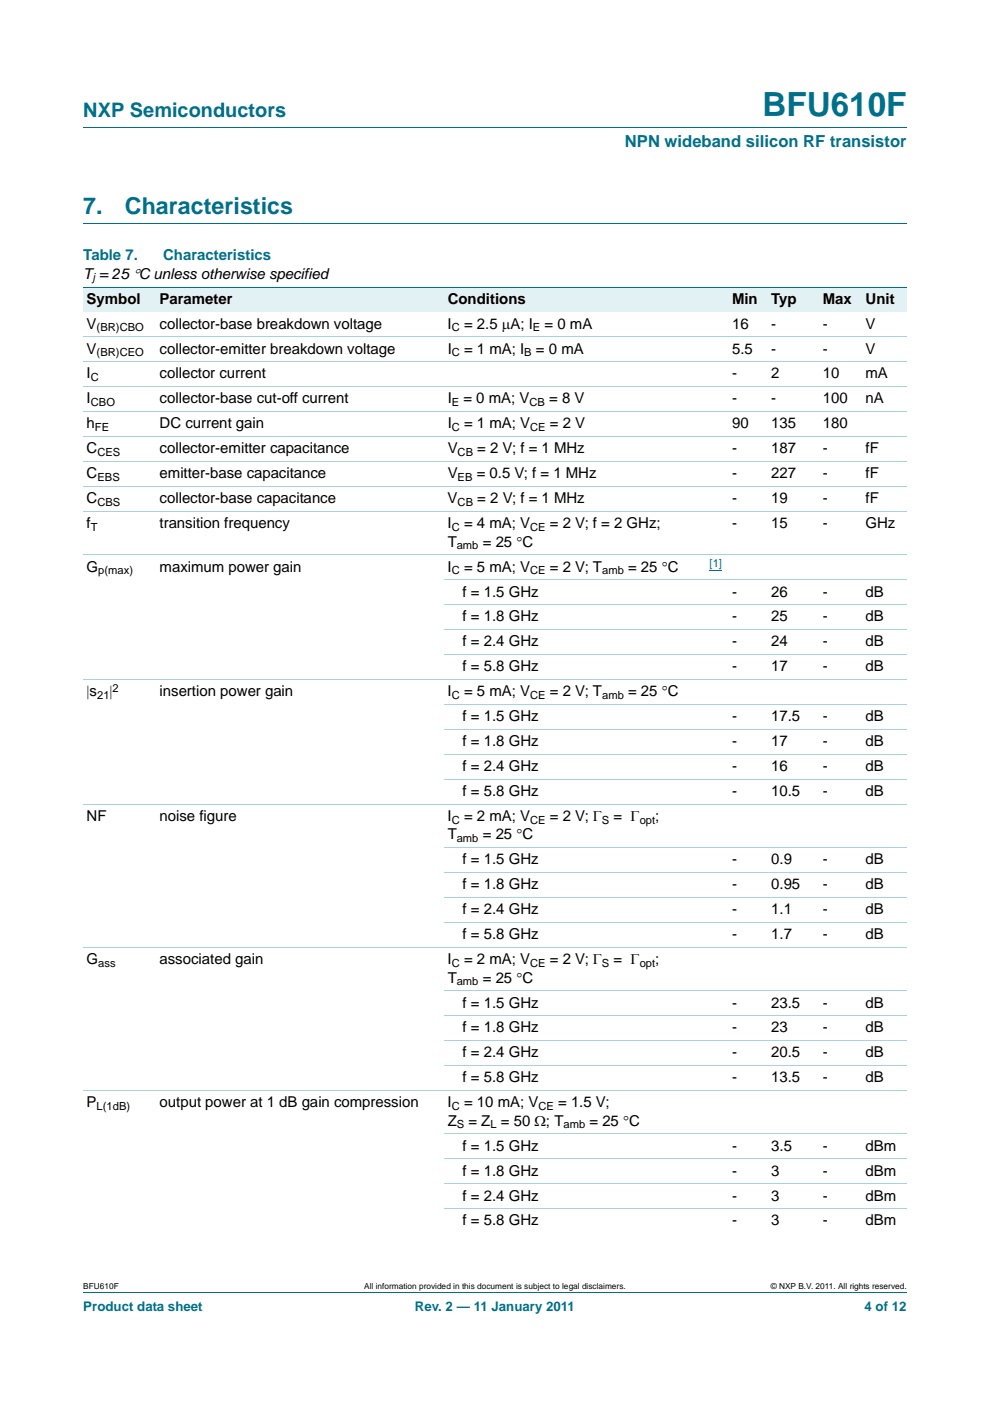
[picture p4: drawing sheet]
<svg xmlns="http://www.w3.org/2000/svg" width="210mm" height="297mm" viewBox="0 0 210 297" stroke-linecap="round" stroke-linejoin="round" font-family="sans-serif">
<defs><g id="words">
<text font-size="7" fill="#00708a" x="161.7" y="24.6">BFU610F</text>
<g font-size="4.9" fill="#00708a">
<text x="17.7" y="45.4">7.</text>
<text x="26.5" y="45.4">Characteristics</text>
</g>
<text font-size="4.2" fill="#00708a" x="17.7" y="24.9">NXP Semiconductors</text>
<text font-size="3.5" fill="#00708a" x="132.5" y="31.1">NPN wideband silicon RF transistor</text>
<g font-size="3.2" fill="#00708a">
<text x="17.7" y="55.2">Table 7.</text>
<text x="34.6" y="55.2">Characteristics</text>
</g>
<g font-size="3.2">
<text x="17.7" y="59.1">T = 25 °C unless otherwise specified</text>
<text x="18.4" y="64.4">Symbol</text>
<text x="33.8" y="64.4">Parameter</text>
<text x="95" y="64.4">Conditions</text>
<text x="155.3" y="64.4">Min</text>
<text x="163.6" y="64.4">Typ</text>
<text x="174.5" y="64.4">Max</text>
<text x="183.6" y="64.4">Unit</text>
<text x="18.4" y="69.7">V</text>
<text x="33.8" y="69.7">collector-base breakdown voltage</text>
<text x="94.9" y="69.7">I</text>
<text x="98.4" y="69.7">= 2.5 μA; I</text>
<text x="115.5" y="69.7">= 0 mA</text>
<text x="155.3" y="69.7">16</text>
<text x="163.6" y="69.7">-</text>
<text x="174.5" y="69.7">-</text>
<text x="183.6" y="69.7">V</text>
<text x="18.4" y="75">V</text>
<text x="33.8" y="75">collector-emitter breakdown voltage</text>
<text x="95" y="75">I</text>
<text x="98.4" y="75">= 1 mA; I</text>
<text x="113.7" y="75">= 0 mA</text>
<text x="155.3" y="75">5.5</text>
<text x="163.6" y="75">-</text>
<text x="174.5" y="75">-</text>
<text x="183.6" y="75">V</text>
<text x="18.4" y="80.2">I</text>
<text x="33.8" y="80.2">collector current</text>
<text x="155.3" y="80.2">-</text>
<text x="163.6" y="80.2">2</text>
<text x="174.5" y="80.2">10</text>
<text x="183.6" y="80.2">mA</text>
<text x="18.4" y="85.5">I</text>
<text x="33.8" y="85.5">collector-base cut-off current</text>
<text x="95" y="85.5">I</text>
<text x="98.3" y="85.5">= 0 mA; V</text>
<text x="116.5" y="85.5">= 8 V</text>
<text x="155.3" y="85.5">-</text>
<text x="163.6" y="85.5">-</text>
<text x="174.5" y="85.5">100</text>
<text x="183.6" y="85.5">nA</text>
<text x="18.4" y="90.8">h</text>
<text x="33.8" y="90.8">DC current gain</text>
<text x="95" y="90.8">I</text>
<text x="98.4" y="90.8">= 1 mA; V</text>
<text x="116.6" y="90.8">= 2 V</text>
<text x="155.3" y="90.8">90</text>
<text x="163.6" y="90.8">135</text>
<text x="174.5" y="90.8">180</text>
<text x="18.4" y="96.1">C</text>
<text x="18.4" y="101.4">C</text>
<text x="33.8" y="96.1">collector-emitter capacitance</text>
<text x="33.8" y="101.4">emitter-base capacitance</text>
<text x="95" y="101.4">V</text>
<text x="95" y="96.1">V</text>
<text x="101.1" y="101.4">= 0.5 V; f = 1 MHz</text>
<text x="101.2" y="96.1">= 2 V; f = 1 MHz</text>
<text x="155.3" y="101.4">-</text>
<text x="155.3" y="96.1">-</text>
<text x="163.6" y="101.4">227</text>
<text x="163.6" y="96.1">187</text>
<text x="174.5" y="96.1">-</text>
<text x="174.5" y="101.4">-</text>
<text x="183.6" y="96.1">fF</text>
<text x="183.6" y="101.4">fF</text>
<text x="18.4" y="106.7">C</text>
<text x="33.8" y="106.7">collector-base capacitance</text>
<text x="94.9" y="106.7">V</text>
<text x="101.2" y="106.7">= 2 V; f = 1 MHz</text>
<text x="155.3" y="106.7">-</text>
<text x="163.6" y="106.7">19</text>
<text x="174.5" y="106.7">-</text>
<text x="183.6" y="106.7">fF</text>
<text x="18.4" y="112">f</text>
<text x="33.8" y="112">transition frequency</text>
<text x="94.9" y="112">I</text>
<text x="98.4" y="112">= 4 mA; V</text>
<text x="116.6" y="112">= 2 V; f = 2 GHz;</text>
<text x="155.3" y="112">-</text>
<text x="163.6" y="112">15</text>
<text x="174.5" y="112">-</text>
<text x="183.6" y="112">GHz</text>
<text x="95" y="115.9">T</text>
<text x="102.4" y="115.9">= 25 °C</text>
<text x="18.4" y="121.2">G</text>
<text x="33.8" y="121.2">maximum power gain</text>
<text x="94.9" y="121.2">I</text>
<text x="98.4" y="121.2">= 5 mA; V</text>
<text x="116.6" y="121.2">= 2 V; T</text>
<text x="133.2" y="121.2">= 25 °C</text>
<text x="98.1" y="126.5">f = 1.5 GHz</text>
<text x="98.1" y="131.8">f = 1.8 GHz</text>
<text x="155.3" y="126.5">-</text>
<text x="155.3" y="131.8">-</text>
<text x="163.6" y="126.5">26</text>
<text x="163.6" y="131.8">25</text>
<text x="174.5" y="126.5">-</text>
<text x="174.5" y="131.8">-</text>
<text x="183.6" y="126.5">dB</text>
<text x="183.6" y="131.8">dB</text>
<text x="98.1" y="137.1">f = 2.4 GHz</text>
<text x="155.3" y="137.1">-</text>
<text x="163.6" y="137.1">24</text>
<text x="174.5" y="137.1">-</text>
<text x="183.6" y="137.1">dB</text>
<text x="98.1" y="142.3">f = 5.8 GHz</text>
<text x="155.3" y="142.3">-</text>
<text x="163.6" y="142.3">17</text>
<text x="174.5" y="142.3">-</text>
<text x="183.6" y="142.3">dB</text>
<text x="18.4" y="147.6">|s</text>
<text x="23.2" y="147.6">|</text>
<text x="33.8" y="147.6">insertion power gain</text>
<text x="94.9" y="147.6">I</text>
<text x="98.4" y="147.6">= 5 mA; V</text>
<text x="116.6" y="147.6">= 2 V; T</text>
<text x="133.2" y="147.6">= 25 °C</text>
<text x="98.1" y="152.9">f = 1.5 GHz</text>
<text x="155.3" y="152.9">-</text>
<text x="163.6" y="152.9">17.5</text>
<text x="174.5" y="152.9">-</text>
<text x="183.6" y="152.9">dB</text>
<text x="98.1" y="158.2">f = 1.8 GHz</text>
<text x="155.3" y="158.2">-</text>
<text x="163.6" y="158.2">17</text>
<text x="174.5" y="158.2">-</text>
<text x="183.6" y="158.2">dB</text>
<text x="98.1" y="163.5">f = 2.4 GHz</text>
<text x="155.3" y="163.5">-</text>
<text x="163.6" y="163.5">16</text>
<text x="174.5" y="163.5">-</text>
<text x="183.6" y="163.5">dB</text>
<text x="98.1" y="168.8">f = 5.8 GHz</text>
<text x="155.3" y="168.8">-</text>
<text x="163.6" y="168.8">10.5</text>
<text x="174.5" y="168.8">-</text>
<text x="183.6" y="168.8">dB</text>
<text x="18.4" y="174.1">NF</text>
<text x="33.8" y="174.1">noise figure</text>
<text x="94.9" y="174.1">I</text>
<text x="95" y="178">T</text>
<text x="98.4" y="174.1">= 2 mA; V</text>
<text x="102.4" y="178">= 25 °C</text>
<text x="116.6" y="174.1">= 2 V; Γ</text>
<text x="130.2" y="174.1">= Γ</text>
<text x="139" y="174.1">;</text>
<text x="98.1" y="183.3">f = 1.5 GHz</text>
<text x="155.3" y="183.3">-</text>
<text x="163.6" y="183.3">0.9</text>
<text x="174.5" y="183.3">-</text>
<text x="183.6" y="183.3">dB</text>
<text x="98.1" y="188.6">f = 1.8 GHz</text>
<text x="155.3" y="188.6">-</text>
<text x="163.6" y="188.6">0.95</text>
<text x="174.5" y="188.6">-</text>
<text x="183.6" y="188.6">dB</text>
<text x="98.1" y="193.8">f = 2.4 GHz</text>
<text x="155.3" y="193.8">-</text>
<text x="163.6" y="193.8">1.1</text>
<text x="174.5" y="193.8">-</text>
<text x="183.6" y="193.8">dB</text>
<text x="98.1" y="199.1">f = 5.8 GHz</text>
<text x="155.3" y="199.1">-</text>
<text x="163.6" y="199.1">1.7</text>
<text x="174.5" y="199.1">-</text>
<text x="183.6" y="199.1">dB</text>
<text x="18.4" y="204.4">G</text>
<text x="33.8" y="204.4">associated gain</text>
<text x="94.9" y="204.4">I</text>
<text x="95" y="208.3">T</text>
<text x="98.4" y="204.4">= 2 mA; V</text>
<text x="102.4" y="208.3">= 25 °C</text>
<text x="116.6" y="204.4">= 2 V; Γ</text>
<text x="130.2" y="204.4">= Γ</text>
<text x="139" y="204.4">;</text>
<text x="98.1" y="213.6">f = 1.5 GHz</text>
<text x="155.3" y="213.6">-</text>
<text x="163.6" y="213.6">23.5</text>
<text x="174.5" y="213.6">-</text>
<text x="183.6" y="213.6">dB</text>
<text x="98.1" y="218.9">f = 1.8 GHz</text>
<text x="155.3" y="218.9">-</text>
<text x="163.6" y="218.9">23</text>
<text x="174.5" y="218.9">-</text>
<text x="183.6" y="218.9">dB</text>
<text x="98.1" y="224.2">f = 2.4 GHz</text>
<text x="155.3" y="224.2">-</text>
<text x="163.6" y="224.2">20.5</text>
<text x="174.5" y="224.2">-</text>
<text x="183.6" y="224.2">dB</text>
<text x="98.1" y="229.5">f = 5.8 GHz</text>
<text x="155.3" y="229.5">-</text>
<text x="163.6" y="229.5">13.5</text>
<text x="174.5" y="229.5">-</text>
<text x="183.6" y="229.5">dB</text>
<text x="18.4" y="234.8">P</text>
<text x="33.8" y="234.8">output power at 1 dB gain compression</text>
<text x="94.9" y="234.8">I</text>
<text x="95" y="238.7">Z</text>
<text x="98.4" y="234.8">= 10 mA; V</text>
<text x="99.4" y="238.7">= Z = 50 Ω; T</text>
<text x="118.4" y="234.8">= 1.5 V;</text>
<text x="125" y="238.7">= 25 °C</text>
<text x="98.1" y="243.9">f = 1.5 GHz</text>
<text x="155.3" y="243.9">-</text>
<text x="163.6" y="243.9">3.5</text>
<text x="174.5" y="243.9">-</text>
<text x="183.6" y="243.9">dBm</text>
<text x="98.1" y="249.2">f = 1.8 GHz</text>
<text x="155.3" y="249.2">-</text>
<text x="163.6" y="249.2">3</text>
<text x="174.5" y="249.2">-</text>
<text x="183.6" y="249.2">dBm</text>
<text x="98.1" y="254.5">f = 2.4 GHz</text>
<text x="155.3" y="254.5">-</text>
<text x="163.6" y="254.5">3</text>
<text x="174.5" y="254.5">-</text>
<text x="183.6" y="254.5">dBm</text>
<text x="98.1" y="259.8">f = 5.8 GHz</text>
<text x="155.3" y="259.8">-</text>
<text x="163.6" y="259.8">3</text>
<text x="174.5" y="259.8">-</text>
<text x="183.6" y="259.8">dBm</text>
</g>
<g font-size="2.8" fill="#00708a">
<text x="17.7" y="277.9">Product data sheet</text>
<text x="88" y="277.9">Rev. 2 — 11 January 2011</text>
<text x="183.4" y="277.9">4 of 12</text>
</g>
<g font-size="2.4">
<text x="19.6" y="59.6">j</text>
<text x="20.5" y="70.2">(BR)CBO</text>
<text x="95.8" y="70.2">C</text>
<text x="113" y="70.2">E</text>
<text x="20.5" y="75.5">(BR)CEO</text>
<text x="95.8" y="75.5">C</text>
<text x="111.2" y="75.5">B</text>
<text x="19.3" y="80.8">C</text>
<text x="19.3" y="86.1">CBO</text>
<text x="95.8" y="86.1">E</text>
<text x="112.3" y="86.1">CB</text>
<text x="20.1" y="91.4">FE</text>
<text x="95.8" y="91.4">C</text>
<text x="112.4" y="91.4">CE</text>
<text x="20.7" y="96.7">CES</text>
<text x="20.7" y="102">EBS</text>
<text x="97.1" y="96.7">CB</text>
<text x="97.1" y="102">EB</text>
<text x="20.7" y="107.3">CBS</text>
<text x="97.1" y="107.3">CB</text>
<text x="19.3" y="112.6">T</text>
<text x="95.8" y="112.6">C</text>
<text x="112.4" y="112.6">CE</text>
<text x="96.9" y="116.5">amb</text>
<text x="20.8" y="121.8">p(max)</text>
<text x="95.8" y="121.8">C</text>
<text x="112.4" y="121.8">CE</text>
<text x="127.7" y="121.8">amb</text>
<text x="20.6" y="148.2">21</text>
<text x="23.9" y="146.7">2</text>
<text x="95.8" y="148.2">C</text>
<text x="112.4" y="148.2">CE</text>
<text x="127.7" y="148.2">amb</text>
<text x="95.8" y="174.7">C</text>
<text x="96.9" y="178.5">amb</text>
<text x="112.4" y="174.7">CE</text>
<text x="127.7" y="174.7">S</text>
<text x="135.7" y="174.7">opt</text>
<text x="20.8" y="205">ass</text>
<text x="95.8" y="205">C</text>
<text x="96.9" y="208.9">amb</text>
<text x="112.4" y="205">CE</text>
<text x="127.7" y="205">S</text>
<text x="135.7" y="205">opt</text>
<text x="20.5" y="235.4">L(1dB)</text>
<text x="95.8" y="235.4">C</text>
<text x="96.9" y="239.2">S</text>
<text x="104" y="239.2">L</text>
<text x="114.2" y="235.4">CE</text>
<text x="119.5" y="239.2">amb</text>
</g>
<text font-size="2.4" fill="#00f" x="150.5" y="120.2">[1]</text>
<g font-size="1.8">
<text x="17.7" y="273.3">BFU610F</text>
<text x="77.2" y="273.3">All information provided in this document is subject to legal disclaimers.</text>
<text x="163.5" y="273.3">© NXP B.V. 2011. All rights reserved.</text>
</g>
</g></defs>
<path d="M17.7 27h174.6M17.7 47.4h174.6M17.7 273.9h174.6" fill="none" stroke="#00708a" stroke-width=".21"/>
<g fill="#e2f1f4">
<path d="M17.7 60.9h15.4v5.2h-15.4z"/>
<path d="M33.1 60.9h61.1v5.2h-61.1z"/>
<path d="M94.2 60.9h55.1v5.2h-55.1z"/>
<path d="M149.3 60.9h13.6v5.2h-13.6z"/>
<path d="M162.9 60.9h10.9v5.2h-10.9z"/>
<path d="M173.8 60.9h9.1v5.2h-9.1z"/>
<path d="M182.9 60.9h9.4v5.2h-9.4z"/>
</g>
<path d="M150.5 120.9h2.7" fill="none" stroke="#00f" stroke-width=".21"/>
<path d="M17.7 60.9h174.6" fill="none" stroke="#00708a" stroke-width=".21"/>
<g fill="none" stroke="#a5d5dc" stroke-width=".21">
<path d="M17.7 71.4h174.6M17.7 76.7h174.6M17.7 82h174.6M17.7 87.3h174.6M17.7 92.6h174.6M17.7 97.9h174.6M17.7 103.2h174.6M17.7 108.5h174.6M17.7 117.6h174.6M94.2 122.9h98.1M94.2 128.2h98.1M94.2 133.5h98.1"/>
<path d="M94.2 138.8h98.1M17.7 144.1h174.6M94.2 149.4h98.1M94.2 154.7h98.1M94.2 160h98.1M17.7 170.6h174.6M94.2 165.3h98.1M94.2 179.7h98.1M94.2 185h98.1M94.2 190.3h98.1M94.2 195.6h98.1M17.7 200.9h174.6"/>
<path d="M94.2 210.1h98.1M94.2 215.4h98.1M17.7 231.2h174.6M94.2 220.7h98.1M94.2 226h98.1M94.2 240.4h98.1M94.2 245.7h98.1M94.2 251h98.1M94.2 256.3h98.1"/>
</g>
<use href="#words"/>
</svg>
